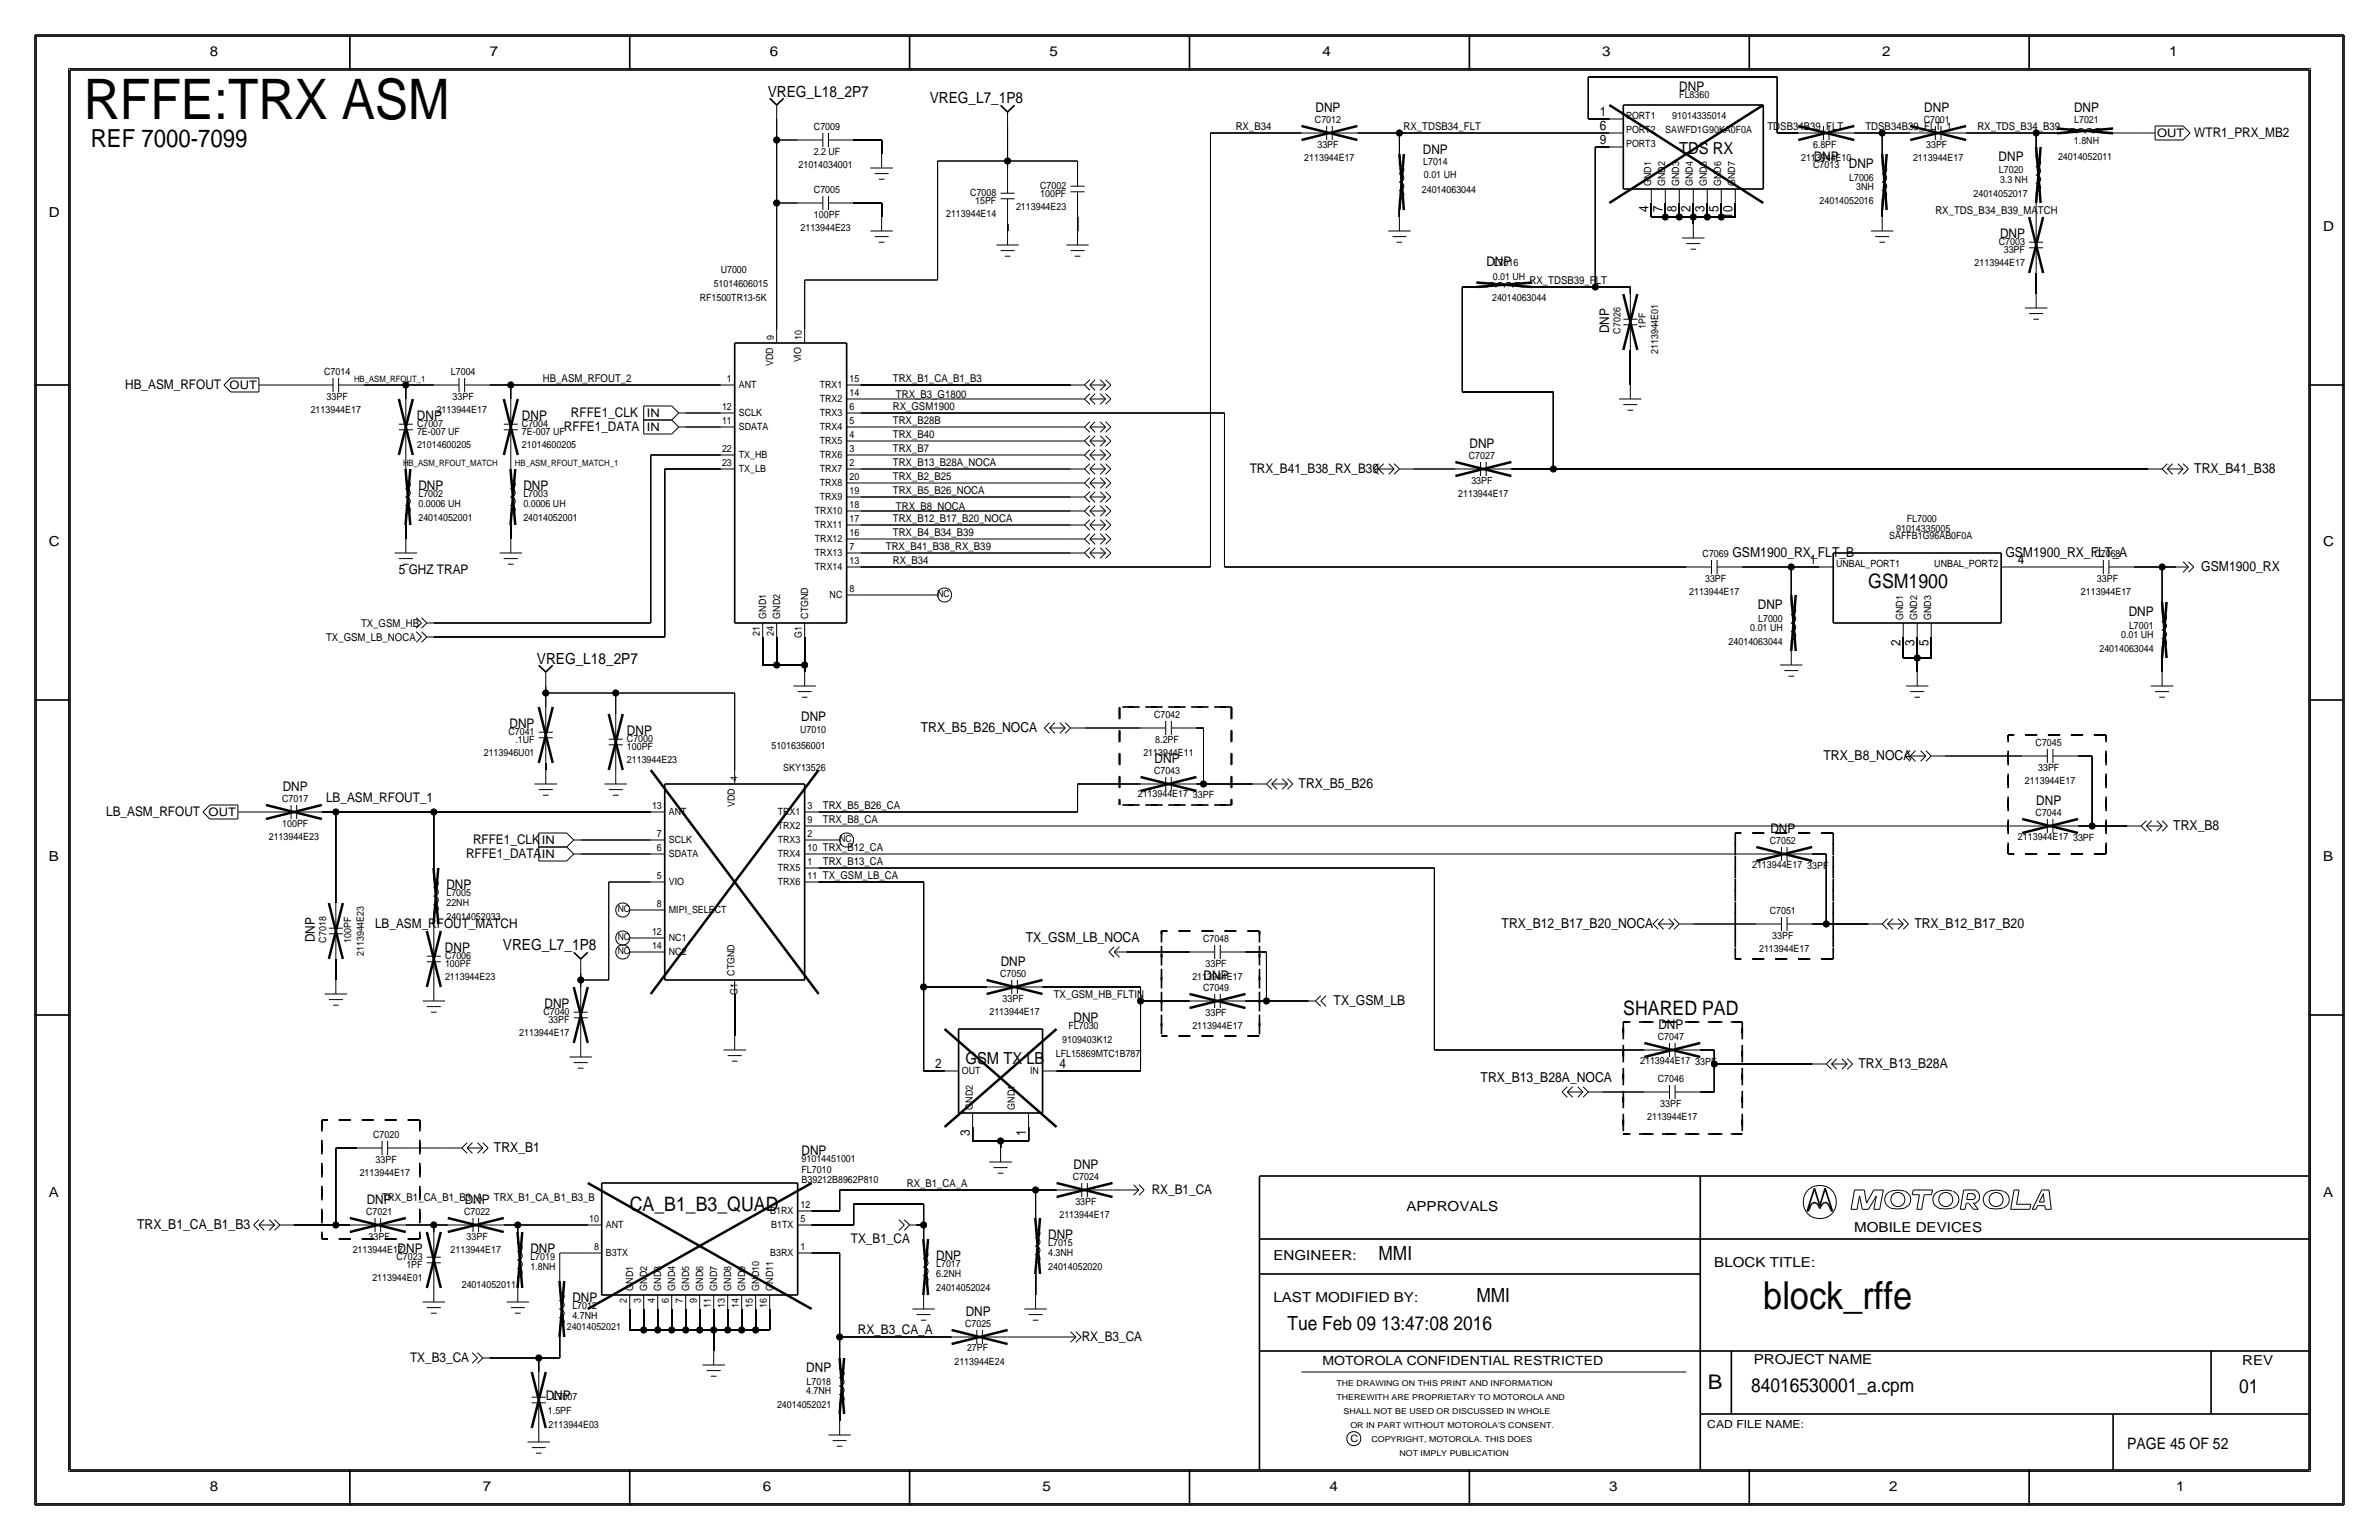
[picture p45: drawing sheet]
<svg xmlns="http://www.w3.org/2000/svg" width="432mm" height="279mm" viewBox="0 0 432 279" stroke-linecap="round" stroke-linejoin="round" font-family="sans-serif">
<defs><g id="words">
<text font-size="10.1" x="15.2" y="21.6">RFFE:TRX ASM</text>
<text font-size="7" x="320" y="237.5">block_rffe</text>
<text font-size="4.5" x="16.5" y="26.7">REF 7000-7099</text>
<text font-size="3.7" x="310" y="252.1">B</text>
<g font-size="3.6">
<text x="339.1" y="106.7">GSM1900</text>
<text x="294.6" y="184.1">SHARED PAD</text>
<text x="114.3" y="219.7">CA_B1_B3_QUAD</text>
</g>
<g font-size="3.5">
<text x="250.2" y="228.6">MMI</text>
<text x="268" y="236.2">MMI</text>
<text x="233.7" y="241.3">Tue Feb 09 13:47:08 2016</text>
<text x="317.9" y="252.6">84016530001_a.cpm</text>
<text x="406.4" y="252.7">01</text>
</g>
<g font-size="3">
<text x="304.8" y="27.9">TDS RX</text>
<text x="175.3" y="193">GSM TX LB</text>
</g>
<text font-size="2.9" x="386.1" y="262.9">PAGE 45 OF 52</text>
<g font-size="2.8">
<text x="139.4" y="17.5">VREG_L18_2P7</text>
<text x="168.8" y="18.7">VREG_L7_1P8</text>
<text x="97.5" y="120.4">VREG_L18_2P7</text>
<text x="91.3" y="172.4">VREG_L7_1P8</text>
</g>
<g font-size="2.5">
<text x="38.1" y="10.2">8</text>
<text x="88.9" y="10.2">7</text>
<text x="139.7" y="10.2">6</text>
<text x="190.5" y="10.2">5</text>
<text x="240" y="10.2">4</text>
<text x="290.8" y="10.2">3</text>
<text x="341.6" y="10.2">2</text>
<text x="393.7" y="10.2">1</text>
<text x="8.9" y="39.4">D</text>
<text x="421.6" y="41.9">D</text>
<text x="398.3" y="85.9">TRX_B41_B38</text>
<text x="8.9" y="99.1">C</text>
<text x="314.5" y="101.1">GSM1900_RX_FLT_B</text>
<text x="364" y="101.1">GSM1900_RX_FLT_A</text>
<text x="421.6" y="99.1">C</text>
<text x="399.5" y="103.6">GSM1900_RX</text>
<text x="167.1" y="132.8">TRX_B5_B26_NOCA</text>
<text x="331" y="137.9">TRX_B8_NOCA</text>
<text x="235.7" y="143">TRX_B5_B26</text>
<text x="394.5" y="150.6">TRX_B8</text>
<text x="8.9" y="156.2">B</text>
<text x="421.6" y="156.2">B</text>
<text x="186.2" y="170.9">TX_GSM_LB_NOCA</text>
<text x="272.5" y="168.4">TRX_B12_B17_B20_NOCA</text>
<text x="347.5" y="168.4">TRX_B12_B17_B20</text>
<text x="242.1" y="182.4">TX_GSM_LB</text>
<text x="268.7" y="196.3">TRX_B13_B28A_NOCA</text>
<text x="337.3" y="193.8">TRX_B13_B28A</text>
<text x="89.7" y="209">TRX_B1</text>
<text x="8.9" y="217.2">A</text>
<text x="255.3" y="219.7">APPROVALS</text>
<text x="421.6" y="217.2">A</text>
<text x="24.9" y="223">TRX_B1_CA_B1_B3</text>
<text x="336.5" y="223.5">MOBILE DEVICES</text>
<text x="231.1" y="228.6">ENGINEER:</text>
<text x="311.1" y="229.9">BLOCK TITLE:</text>
<text x="231.1" y="236.2">LAST MODIFIED BY:</text>
<text x="318.3" y="247.5">PROJECT NAME</text>
<text x="407" y="247.6">REV</text>
<text x="38.1" y="270.5">8</text>
<text x="87.6" y="270.5">7</text>
<text x="138.4" y="270.5">6</text>
<text x="189.2" y="270.5">5</text>
<text x="241.3" y="270.5">4</text>
<text x="292.1" y="270.5">3</text>
<text x="342.9" y="270.5">2</text>
<text x="395" y="270.5">1</text>
</g>
<g font-size="2.4">
<text x="304.8" y="16.5">DNP</text>
<text x="238.8" y="20.3">DNP</text>
<text x="290.4" y="23.6">6</text>
<text x="290.4" y="21.1">1</text>
<text x="349.3" y="20.3">DNP</text>
<text x="376.5" y="20.3">DNP</text>
<text x="258.3" y="27.9">DNP</text>
<text x="290.4" y="26.2">9</text>
<text x="329.2" y="29.2">DNP</text>
<text x="362.8" y="29.2">DNP</text>
<text x="398.3" y="24.9">WTR1_PRX_MB2</text>
<text x="335.6" y="30.5">DNP</text>
<text x="299.2" y="38.5" transform="rotate(-90 299.2 38.5)">4</text>
<text x="301.7" y="38.5" transform="rotate(-90 301.7 38.5)">7</text>
<text x="304.3" y="38.5" transform="rotate(-90 304.3 38.5)">8</text>
<text x="306.8" y="38.5" transform="rotate(-90 306.8 38.5)">2</text>
<text x="309.4" y="38.5" transform="rotate(-90 309.4 38.5)">3</text>
<text x="311.9" y="38.5" transform="rotate(-90 311.9 38.5)">5</text>
<text x="314.5" y="39.7" transform="rotate(-90 314.5 39.7)">10</text>
<text x="363" y="43.2">DNP</text>
<text x="269.8" y="48.3">DNP</text>
<text x="292.1" y="60.4" transform="rotate(-90 292.1 60.4)">DNP</text>
<text x="22.7" y="70.6">HB_ASM_RFOUT</text>
<text x="75.7" y="76.2">DNP</text>
<text x="94.7" y="76.2">DNP</text>
<text x="103.6" y="75.7">RFFE1_CLK</text>
<text x="102.4" y="78.2">RFFE1_DATA</text>
<text x="266.7" y="81.3">DNP</text>
<text x="75.9" y="88.9">DNP</text>
<text x="95" y="88.9">DNP</text>
<text x="226.8" y="85.9">TRX_B41_B38_RX_B39</text>
<text x="72.4" y="104.1">5 GHZ TRAP</text>
<text x="328.5" y="102.4">1</text>
<text x="366.3" y="102.4">4</text>
<text x="319.1" y="110.5">DNP</text>
<text x="386.4" y="111.8">DNP</text>
<text x="344.9" y="117.3" transform="rotate(-90 344.9 117.3)">2</text>
<text x="347.5" y="117.3" transform="rotate(-90 347.5 117.3)">3</text>
<text x="350" y="117.3" transform="rotate(-90 350 117.3)">5</text>
<text x="145.4" y="130.8">DNP</text>
<text x="92.5" y="132.1">DNP</text>
<text x="113.8" y="133.4">DNP</text>
<text x="51.3" y="143.5">DNP</text>
<text x="209.6" y="138.4">DNP</text>
<text x="19.3" y="148.1">LB_ASM_RFOUT</text>
<text x="59.2" y="145.5">LB_ASM_RFOUT_1</text>
<text x="369.6" y="146.1">DNP</text>
<text x="84.6" y="155.7">RFFE1_DATA</text>
<text x="85.9" y="153.2">RFFE1_CLK</text>
<text x="321.3" y="151.1">DNP</text>
<text x="81" y="161.3">DNP</text>
<text x="57.1" y="170.9" transform="rotate(-90 57.1 170.9)">DNP</text>
<text x="68.1" y="168.4">LB_ASM_RFOUT_MATCH</text>
<text x="80.8" y="172.7">DNP</text>
<text x="181.6" y="175.3">DNP</text>
<text x="218.5" y="177.8">DNP</text>
<text x="98.8" y="182.9">DNP</text>
<text x="194.9" y="185.4">DNP</text>
<text x="301" y="186.7">DNP</text>
<text x="169.7" y="193.8">2</text>
<text x="192.3" y="193.8">4</text>
<text x="145.5" y="209.5">DNP</text>
<text x="176" y="206.2" transform="rotate(-90 176 206.2)">3</text>
<text x="186.2" y="206.2" transform="rotate(-90 186.2 206.2)">1</text>
<text x="194.8" y="212.1">DNP</text>
<text x="66.6" y="218.4">DNP</text>
<text x="84.3" y="218.4">DNP</text>
<text x="209" y="216.7">RX_B1_CA</text>
<text x="72.2" y="227.3">DNP</text>
<text x="96.3" y="227.3">DNP</text>
<text x="154.4" y="225.6">TX_B1_CA</text>
<text x="190.2" y="224.8">DNP</text>
<text x="169.9" y="228.6">DNP</text>
<text x="103.9" y="236.2">DNP</text>
<text x="175.3" y="238.8">DNP</text>
<text x="155.7" y="242.1">RX_B3_CA_A</text>
<text x="196.3" y="243.3">RX_B3_CA</text>
<text x="74.4" y="247.1">TX_B3_CA</text>
<text x="146.3" y="248.9">DNP</text>
<text x="99.1" y="254">DNP</text>
</g>
<text font-size="2.3" x="240" y="247.6">MOTOROLA CONFIDENTIAL RESTRICTED</text>
<g font-size="2.1">
<text x="391.5" y="24.9">OUT</text>
<text x="41.7" y="70.7">OUT</text>
<text x="117.4" y="75.6">IN</text>
<text x="117.4" y="78.2">IN</text>
<text x="37.9" y="148.1">OUT</text>
<text x="98.3" y="155.7">IN</text>
<text x="98.3" y="153.1">IN</text>
</g>
<g font-size="2">
<text x="224.3" y="23.6">RX_B34</text>
<text x="254.8" y="23.6">RX_TDSB34_FLT</text>
<text x="320.8" y="23.6">TDSB34B39_FLT</text>
<text x="338.6" y="23.6">TDSB34B39_FLT_1</text>
<text x="358.9" y="23.6">RX_TDS_B34_B39</text>
<text x="351.3" y="38.9">RX_TDS_B34_B39_MATCH</text>
<text x="277.6" y="51.6">RX_TDSB39_FLT</text>
<text x="98.6" y="69.3">HB_ASM_RFOUT_2</text>
<text x="162.1" y="69.3">TRX_B1_CA_B1_B3</text>
<text x="162.1" y="77">TRX_B28B</text>
<text x="162.1" y="74.4">RX_GSM1900</text>
<text x="162.6" y="72.1">TRX_B3_G1800</text>
<text x="162.1" y="79.5">TRX_B40</text>
<text x="162.1" y="82">TRX_B7</text>
<text x="162.1" y="84.6">TRX_B13_B28A_NOCA</text>
<text x="162.1" y="87.1">TRX_B2_B25</text>
<text x="162.1" y="89.7">TRX_B5_B26_NOCA</text>
<text x="162.1" y="94.7">TRX_B12_B17_B20_NOCA</text>
<text x="162.6" y="92.5">TRX_B8_NOCA</text>
<text x="160.8" y="99.8">TRX_B41_B38_RX_B39</text>
<text x="162.1" y="97.3">TRX_B4_B34_B39</text>
<text x="162.1" y="102.4">RX_B34</text>
<text x="65.5" y="113.8">TX_GSM_HB</text>
<text x="59.2" y="116.3">TX_GSM_LB_NOCA</text>
<text x="149.4" y="146.8">TRX_B5_B26_CA</text>
<text x="149.4" y="149.4">TRX_B8_CA</text>
<text x="149.4" y="157">TRX_B13_CA</text>
<text x="191.3" y="181.1">TX_GSM_HB_FLTIN</text>
<text x="164.6" y="215.4">RX_B1_CA_A</text>
<text x="69.3" y="217.9">TRX_B1_CA_B1_B3_A</text>
<text x="89.7" y="217.9">TRX_B1_CA_B1_B3_B</text>
<text x="309.9" y="259.1">CAD FILE NAME:</text>
</g>
<g font-size="1.8">
<text x="304.8" y="17.8">FL8360</text>
<text x="147.7" y="23.6">C7009</text>
<text x="238.7" y="22.4">C7012</text>
<text x="295.1" y="21.6">PORT1</text>
<text x="303.5" y="21.6">91014335014</text>
<text x="349.2" y="22.4">C7001</text>
<text x="376.5" y="22.4">L7021</text>
<text x="147.7" y="28.2">2.2 UF</text>
<text x="236.7" y="29.2">2113944E17</text>
<text x="239.1" y="26.9">33PF</text>
<text x="258.3" y="30">L7014</text>
<text x="295.1" y="24.1">PORT2</text>
<text x="295.1" y="26.7">PORT3</text>
<text x="302.3" y="24.1">SAWFD1G90KA0F0A</text>
<text x="326.9" y="29.2">2113944E10</text>
<text x="329.1" y="26.9">6.8PF</text>
<text x="347.2" y="29.2">2113944E17</text>
<text x="349.6" y="26.9">33PF</text>
<text x="373.5" y="29">24014052011</text>
<text x="376.4" y="26.2">1.8NH</text>
<text x="144.9" y="30.5">21014034001</text>
<text x="147.7" y="35.1">C7005</text>
<text x="176.1" y="35.6">C7008</text>
<text x="188.8" y="35.8">100PF</text>
<text x="188.8" y="34.3">C7002</text>
<text x="258.1" y="35">24014063044</text>
<text x="258.5" y="32.2">0.01 UH</text>
<text x="299.7" y="33.8" transform="rotate(-90 299.7 33.8)">GND1</text>
<text x="302.3" y="33.8" transform="rotate(-90 302.3 33.8)">GND2</text>
<text x="304.8" y="33.8" transform="rotate(-90 304.8 33.8)">GND3</text>
<text x="307.3" y="33.8" transform="rotate(-90 307.3 33.8)">GND4</text>
<text x="309.8" y="33.8" transform="rotate(-90 309.8 33.8)">GND5</text>
<text x="312.4" y="33.8" transform="rotate(-90 312.4 33.8)">GND6</text>
<text x="315" y="33.8" transform="rotate(-90 315 33.8)">GND7</text>
<text x="329.1" y="30.5">C7013</text>
<text x="335.6" y="32.8">L7006</text>
<text x="336.9" y="34.5">3NH</text>
<text x="358.2" y="35.8">24014052017</text>
<text x="362.8" y="31.4">L7020</text>
<text x="363" y="33.3">3.3 NH</text>
<text x="145.3" y="41.9">2113944E23</text>
<text x="147.7" y="39.6">100PF</text>
<text x="171.7" y="39.4">2113944E14</text>
<text x="177" y="37.1">15PF</text>
<text x="184.4" y="38.1">2113944E23</text>
<text x="330.3" y="37.1">24014052016</text>
<text x="362.8" y="44.4">C7003</text>
<text x="363.7" y="46">33PF</text>
<text x="129.5" y="52.1">51014606015</text>
<text x="130.8" y="49.5">U7000</text>
<text x="271" y="50.8">0.01 UH</text>
<text x="271.1" y="48.3">L7016</text>
<text x="358.4" y="48.3">2113944E17</text>
<text x="127" y="54.6">RF1500TR13-5K</text>
<text x="270.8" y="54.6">24014063044</text>
<text x="298.7" y="59.6" transform="rotate(-90 298.7 59.6)">1PF</text>
<text x="140.5" y="61.7" transform="rotate(-90 140.5 61.7)">9</text>
<text x="145.4" y="65.8" transform="rotate(-90 145.4 65.8)">VIO</text>
<text x="145.5" y="61.7" transform="rotate(-90 145.5 61.7)">10</text>
<text x="294.1" y="60.5" transform="rotate(-90 294.1 60.5)">C7026</text>
<text x="301" y="64.3" transform="rotate(-90 301 64.3)">2113944E01</text>
<text x="58.8" y="68.1">C7014</text>
<text x="81.8" y="68.1">L7004</text>
<text x="131.9" y="69.3">1</text>
<text x="134.1" y="70.5">ANT</text>
<text x="140.4" y="66.4" transform="rotate(-90 140.4 66.4)">VDD</text>
<text x="148.8" y="70.5">TRX1</text>
<text x="154.2" y="71.9">14</text>
<text x="154.2" y="69.3">15</text>
<text x="56.4" y="74.9">2113944E17</text>
<text x="59.3" y="72.6">33PF</text>
<text x="75.7" y="77.5">C7007</text>
<text x="79.3" y="74.9">2113944E17</text>
<text x="82.2" y="72.6">33PF</text>
<text x="94.7" y="77.5">C7004</text>
<text x="131.1" y="77">11</text>
<text x="131.1" y="74.4">12</text>
<text x="134.1" y="75.5">SCLK</text>
<text x="148.8" y="73">TRX2</text>
<text x="148.8" y="75.5">TRX3</text>
<text x="154.2" y="77">5</text>
<text x="154.2" y="74.4">6</text>
<text x="75.7" y="79">7E-007 UF</text>
<text x="75.7" y="81.3">21014600205</text>
<text x="94.7" y="81.3">21014600205</text>
<text x="94.7" y="79">7E-007 UF</text>
<text x="131.1" y="82">22</text>
<text x="134.1" y="78.1">SDATA</text>
<text x="134.1" y="83.2">TX_HB</text>
<text x="148.8" y="78.1">TRX4</text>
<text x="148.8" y="80.6">TRX5</text>
<text x="148.8" y="83.2">TRX6</text>
<text x="154.2" y="82">3</text>
<text x="154.2" y="79.5">4</text>
<text x="266.6" y="83.3">C7027</text>
<text x="131.1" y="84.6">23</text>
<text x="134.1" y="85.7">TX_LB</text>
<text x="148.8" y="88.2">TRX8</text>
<text x="148.8" y="85.7">TRX7</text>
<text x="154.2" y="89.7">19</text>
<text x="154.2" y="87.1">20</text>
<text x="154.2" y="84.6">2</text>
<text x="267.1" y="87.9">33PF</text>
<text x="75.9" y="91.9">0.0006 UH</text>
<text x="75.9" y="94.5">24014052001</text>
<text x="75.9" y="90.2">L7002</text>
<text x="95" y="94.5">24014052001</text>
<text x="95" y="91.9">0.0006 UH</text>
<text x="95" y="90.2">L7003</text>
<text x="147.9" y="95.9">TRX11</text>
<text x="147.9" y="93.3">TRX10</text>
<text x="148.8" y="90.8">TRX9</text>
<text x="154.2" y="94.7">17</text>
<text x="154.2" y="92.2">18</text>
<text x="264.7" y="90.2">2113944E17</text>
<text x="346.1" y="94.7">FL7000</text>
<text x="147.9" y="98.4">TRX12</text>
<text x="147.9" y="100.9">TRX13</text>
<text x="154.2" y="99.8">7</text>
<text x="154.2" y="97.3">16</text>
<text x="309" y="101.1">C7069</text>
<text x="342.9" y="97.8">SAFFB1G96AB0F0A</text>
<text x="344.2" y="96.5">91014335005</text>
<text x="380.2" y="101.1">C7068</text>
<text x="147.9" y="103.5">TRX14</text>
<text x="154.2" y="102.4">13</text>
<text x="154.2" y="107.4">8</text>
<text x="306.6" y="108">2113944E17</text>
<text x="309.5" y="105.7">33PF</text>
<text x="333.2" y="102.9">UNBAL_PORT1</text>
<text x="351.1" y="102.9">UNBAL_PORT2</text>
<text x="377.7" y="107.9">2113944E17</text>
<text x="380.6" y="105.7">33PF</text>
<text x="139" y="112.3" transform="rotate(-90 139 112.3)">GND1</text>
<text x="141.6" y="112.3" transform="rotate(-90 141.6 112.3)">GND2</text>
<text x="146.7" y="112.3" transform="rotate(-90 146.7 112.3)">CTGND</text>
<text x="150.6" y="108.6">NC</text>
<text x="319.1" y="112.8">L7000</text>
<text x="345.4" y="112.5" transform="rotate(-90 345.4 112.5)">GND1</text>
<text x="348" y="112.5" transform="rotate(-90 348 112.5)">GND2</text>
<text x="350.5" y="112.5" transform="rotate(-90 350.5 112.5)">GND3</text>
<text x="137.9" y="115.3" transform="rotate(-90 137.9 115.3)">21</text>
<text x="140.5" y="115.3" transform="rotate(-90 140.5 115.3)">24</text>
<text x="145.5" y="115.7" transform="rotate(-90 145.5 115.7)">G1</text>
<text x="313.8" y="117.1">24014063044</text>
<text x="317.7" y="114.6">0.01 UH</text>
<text x="381.1" y="118.4">24014063044</text>
<text x="385" y="115.8">0.01 UH</text>
<text x="386.4" y="114.1">L7001</text>
<text x="209.5" y="130.3">C7042</text>
<text x="87.8" y="137.2">2113946U01</text>
<text x="92.3" y="133.4">C7041</text>
<text x="93.5" y="134.9">.1UF</text>
<text x="113.8" y="134.6">C7000</text>
<text x="113.8" y="136.1">100PF</text>
<text x="140" y="135.9">51016356001</text>
<text x="145.2" y="132.9">U7010</text>
<text x="207.5" y="137.2">2113944E11</text>
<text x="209.7" y="134.9">8.2PF</text>
<text x="369.5" y="135.4">C7045</text>
<text x="113.8" y="138.4">2113944E23</text>
<text x="133.9" y="141.7" transform="rotate(-90 133.9 141.7)">4</text>
<text x="142.2" y="140">SKY13526</text>
<text x="209.5" y="140.5">C7043</text>
<text x="367.5" y="142.2">2113944E17</text>
<text x="369.9" y="140">33PF</text>
<text x="51.2" y="145.5">C7017</text>
<text x="118.4" y="146.8">13</text>
<text x="121.4" y="147.9">ANT</text>
<text x="133.3" y="146.4" transform="rotate(-90 133.3 146.4)">VDD</text>
<text x="141.2" y="147.9">TRX1</text>
<text x="146.6" y="149.3">9</text>
<text x="146.6" y="146.8">3</text>
<text x="206.5" y="144.5">2113944E17</text>
<text x="216.5" y="144.8">33PF</text>
<text x="369.5" y="148.1">C7044</text>
<text x="48.8" y="152.4">2113944E23</text>
<text x="51.2" y="150.1">100PF</text>
<text x="119.2" y="154.4">6</text>
<text x="119.2" y="151.9">7</text>
<text x="121.4" y="153">SCLK</text>
<text x="121.4" y="155.6">SDATA</text>
<text x="141.2" y="150.5">TRX2</text>
<text x="141.2" y="155.5">TRX4</text>
<text x="141.2" y="153">TRX3</text>
<text x="146.6" y="154.4">10 TRX_B12_CA</text>
<text x="146.6" y="151.9">2</text>
<text x="321.2" y="153.2">C7052</text>
<text x="366.3" y="152.4">2113944E17</text>
<text x="376.3" y="152.7">33PF</text>
<text x="119.2" y="159.5">5</text>
<text x="121.4" y="160.6">VIO</text>
<text x="141.2" y="160.6">TRX6</text>
<text x="141.2" y="158.1">TRX5</text>
<text x="146.6" y="159.5">11 TX_GSM_LB_CA</text>
<text x="146.6" y="157">1</text>
<text x="318" y="157.5">2113944E17</text>
<text x="328" y="157.7">33PF</text>
<text x="81" y="164.3">22NH</text>
<text x="81" y="166.9">24014052033</text>
<text x="81" y="162.6">L7005</text>
<text x="119.2" y="164.6">8</text>
<text x="121.4" y="165.7">MIPI_SELECT</text>
<text x="321.2" y="165.9">C7051</text>
<text x="59.2" y="171" transform="rotate(-90 59.2 171)">C7018</text>
<text x="63.8" y="171" transform="rotate(-90 63.8 171)">100PF</text>
<text x="66" y="173.5" transform="rotate(-90 66 173.5)">2113944E23</text>
<text x="80.8" y="174">C7006</text>
<text x="118.4" y="172.2">14</text>
<text x="118.4" y="169.7">12</text>
<text x="121.4" y="173.3">NC2</text>
<text x="121.4" y="170.8">NC1</text>
<text x="218.4" y="170.9">C7048</text>
<text x="319.3" y="172.7">2113944E17</text>
<text x="321.7" y="170.4">33PF</text>
<text x="80.8" y="175.5">100PF</text>
<text x="80.8" y="177.8">2113944E23</text>
<text x="133.3" y="177" transform="rotate(-90 133.3 177)">CTGND</text>
<text x="181.5" y="177.3">C7050</text>
<text x="216.4" y="177.8">2113944E17</text>
<text x="218.4" y="179.8">C7049</text>
<text x="218.8" y="175.5">33PF</text>
<text x="98.6" y="184.2">C7040</text>
<text x="99.5" y="185.7">33PF</text>
<text x="133.9" y="180.5" transform="rotate(-90 133.9 180.5)">G1</text>
<text x="179.6" y="184.2">2113944E17</text>
<text x="182" y="181.9">33PF</text>
<text x="218.8" y="184.4">33PF</text>
<text x="94.3" y="188">2113944E17</text>
<text x="191.6" y="191.8">LFL15869MTC1B787</text>
<text x="192.8" y="189.2">9109403K12</text>
<text x="193.9" y="186.7">FL7030</text>
<text x="216.4" y="186.7">2113944E17</text>
<text x="300.9" y="188.7">C7047</text>
<text x="174.6" y="194.9">OUT</text>
<text x="187" y="194.9">IN</text>
<text x="297.7" y="193">2113944E17</text>
<text x="300.9" y="196.3">C7046</text>
<text x="307.7" y="193.3">33PF</text>
<text x="176.6" y="201.3" transform="rotate(-90 176.6 201.3)">GND2</text>
<text x="184.2" y="201.3" transform="rotate(-90 184.2 201.3)">GND1</text>
<text x="299" y="203.2">2113944E17</text>
<text x="301.4" y="200.9">33PF</text>
<text x="67.7" y="206.5">C7020</text>
<text x="65.3" y="213.4">2113944E17</text>
<text x="68.2" y="211.1">33PF</text>
<text x="145.5" y="212.7">FL7010</text>
<text x="145.5" y="214.6">B39212B8962P810</text>
<text x="145.5" y="210.8">91014451001</text>
<text x="194.7" y="214.1">C7024</text>
<text x="66.5" y="220.5">C7021</text>
<text x="84.2" y="220.5">C7022</text>
<text x="106.9" y="221.7">10</text>
<text x="139.8" y="220.3">B1RX</text>
<text x="145.3" y="221.7">5</text>
<text x="145.3" y="219.2">12</text>
<text x="192.3" y="221">2113944E17</text>
<text x="195.2" y="218.7">33PF</text>
<text x="64" y="227.3">2113944E17</text>
<text x="66.9" y="225">33PF</text>
<text x="81.8" y="227.3">2113944E17</text>
<text x="84.7" y="225">33PF</text>
<text x="107.8" y="226.8">8</text>
<text x="110" y="227.9">B3TX</text>
<text x="110" y="222.9">ANT</text>
<text x="139.8" y="227.9">B3RX</text>
<text x="140" y="222.9">B1TX</text>
<text x="145.3" y="226.8">1</text>
<text x="190.2" y="226.1">L7015</text>
<text x="190.2" y="227.8">4.3NH</text>
<text x="67.6" y="232.4">2113944E01</text>
<text x="72" y="228.6">C7023</text>
<text x="73.8" y="230.1">1PF</text>
<text x="83.8" y="233.7">24014052011</text>
<text x="96.3" y="230.4">1.8NH</text>
<text x="96.3" y="228.7">L7019</text>
<text x="169.9" y="231.6">6.2NH</text>
<text x="169.9" y="229.9">L7017</text>
<text x="190.2" y="230.4">24014052020</text>
<text x="103.9" y="237.5">L7012</text>
<text x="103.9" y="239.3">4.7NH</text>
<text x="113.8" y="236.4" transform="rotate(-90 113.8 236.4)">2</text>
<text x="114.9" y="234.2" transform="rotate(-90 114.9 234.2)">GND1</text>
<text x="116.3" y="236.4" transform="rotate(-90 116.3 236.4)">3</text>
<text x="117.5" y="234.2" transform="rotate(-90 117.5 234.2)">GND2</text>
<text x="118.9" y="236.4" transform="rotate(-90 118.9 236.4)">4</text>
<text x="120" y="234.2" transform="rotate(-90 120 234.2)">GND3</text>
<text x="121.4" y="236.4" transform="rotate(-90 121.4 236.4)">6</text>
<text x="122.5" y="234.2" transform="rotate(-90 122.5 234.2)">GND4</text>
<text x="123.9" y="236.4" transform="rotate(-90 123.9 236.4)">7</text>
<text x="125.1" y="234.2" transform="rotate(-90 125.1 234.2)">GND5</text>
<text x="126.5" y="236.4" transform="rotate(-90 126.5 236.4)">9</text>
<text x="127.6" y="234.2" transform="rotate(-90 127.6 234.2)">GND6</text>
<text x="129" y="237.2" transform="rotate(-90 129 237.2)">11</text>
<text x="130.2" y="234.2" transform="rotate(-90 130.2 234.2)">GND7</text>
<text x="131.6" y="237.2" transform="rotate(-90 131.6 237.2)">13</text>
<text x="132.7" y="234.2" transform="rotate(-90 132.7 234.2)">GND8</text>
<text x="134.1" y="237.2" transform="rotate(-90 134.1 237.2)">14</text>
<text x="135.2" y="234.2" transform="rotate(-90 135.2 234.2)">GND9</text>
<text x="136.7" y="237.2" transform="rotate(-90 136.7 237.2)">15</text>
<text x="137.8" y="234.2" transform="rotate(-90 137.8 234.2)">GND10</text>
<text x="139.2" y="237.2" transform="rotate(-90 139.2 237.2)">16</text>
<text x="140.3" y="234.2" transform="rotate(-90 140.3 234.2)">GND11</text>
<text x="169.9" y="234.2">24014052024</text>
<text x="102.9" y="241.3">24014052021</text>
<text x="175.2" y="240.8">C7025</text>
<text x="175.5" y="245.2">27PF</text>
<text x="146.4" y="251.3">L7018</text>
<text x="173.2" y="247.7">2113944E24</text>
<text x="99.5" y="256.5">1.5PF</text>
<text x="100.3" y="254">L7007</text>
<text x="141" y="255.5">24014052021</text>
<text x="146.3" y="253">4.7NH</text>
<text x="99.6" y="259.1">2113944E03</text>
<text x="245.1" y="261.6">C</text>
</g>
<g font-size="1.7">
<text x="170.1" y="108.4">NC</text>
<text x="152.4" y="152.8">NC</text>
<text x="112.1" y="165.5">NC</text>
<text x="112.1" y="173.1">NC</text>
<text x="112.1" y="170.6">NC</text>
</g>
<g font-size="1.6">
<text x="64.3" y="69.3">HB_ASM_RFOUT_1</text>
<text x="73.2" y="84.6">HB_ASM_RFOUT_MATCH</text>
<text x="93.5" y="84.6">HB_ASM_RFOUT_MATCH_1</text>
</g>
<g font-size="1.5">
<text x="242.6" y="251.5">THE DRAWING ON THIS PRINT AND INFORMATION</text>
<text x="242.6" y="254">THEREWITH ARE PROPRIETARY TO MOTOROLA AND</text>
<text x="243.8" y="256.5">SHALL NOT BE USED OR DISCUSSED IN WHOLE</text>
<text x="245.1" y="259.1">OR IN PART WITHOUT MOTOROLA'S CONSENT.</text>
<text x="248.9" y="261.6">COPYRIGHT, MOTOROLA. THIS DOES</text>
<text x="254" y="264.2">NOT IMPLY PUBLICATION</text>
</g>
</g></defs>
<!-- layer: Nets -->
<g fill="none" stroke="#000" stroke-width=".18">
<path d="M288.3 14h34.3zM288.3 14v7.6zM322.6 14v10.1zM141 25.4h3.8zM141 36.8h3.8zM141 21.6v3.8zM141 36.8v22.9zM141 25.4v11.4zM154.9 36.8h5.1zM154.9 25.4h5.1zM160 36.8v2.6zM160 25.4v2.5z"/>
<path d="M170.2 29.2h12.7zM170.2 29.2v21.6zM182.9 29.2v1.3zM182.9 22.9v6.3zM182.9 29.2h12.7zM195.6 39.4v2.5zM219.7 24.1h16.5zM219.7 24.1v78.8zM246.4 24.1h7.6zM254 38.1v1.3zM254 24.1v3.8zM254 24.1h38.1z"/>
<path d="M288.3 21.6h3.8zM289.6 26.7h2.5zM289.6 26.7v25.4zM299.7 39.4h2.6zM299.7 36.8v2.6zM302.3 39.4h2.5zM302.3 36.8v2.6zM304.8 39.4h2.5zM304.8 36.8v2.6zM307.3 39.4v1.2zM307.3 39.4h2.6zM307.3 36.8v2.6z"/>
<path d="M309.9 39.4h2.5zM309.9 36.8v2.6zM312.4 39.4h2.6zM312.4 36.8v2.6zM315 36.8v2.6zM322.6 24.1h3.8zM336.5 24.1h5.1zM341.6 38.1v1.3zM341.6 24.1v3.8zM341.6 24.1h5.1zM356.9 24.1h12.7zM369.6 24.1v2.6z"/>
<path d="M369.6 36.8v2.6zM369.6 24.1h3.8zM383.5 24.1h5.1zM146 50.8v8.9zM146 50.8h24.2zM182.9 40.6v1.3zM265.4 52.1h2.6zM265.4 52.1v19zM278.1 52.1h11.5zM289.6 52.1h6.3zM295.9 52.1v1.2zM369.6 49.5v3.8z"/>
<path d="M49.5 69.8h6.4zM66 69.8h7.7zM73.7 69.8h5zM73.7 69.9v2.5zM88.9 69.8h3.8zM92.7 69.9v2.5zM92.7 69.8h38.1zM124.5 77.5h6.3zM124.5 74.9h6.3zM156.2 69.8h38.1zM156.2 74.9h66.1zM156.2 72.4h38.1z"/>
<path d="M156.2 77.5h38.1zM222.2 74.9v28zM265.4 71.1h16.5zM281.9 71.1v14zM295.9 63.5v6.3zM73.7 95.2v2.6zM73.7 82.5v2.6zM92.7 95.2v2.6zM92.7 82.5v2.6zM118.1 82.5h12.7zM118.1 82.5v30.5zM120.6 85.1h10.2z"/>
<path d="M120.6 85.1v30.5zM156.2 90.2h38.1zM156.2 85.1h38.1zM156.2 95.2h38.1zM156.2 92.7h38.1zM156.2 80h38.1zM156.2 82.5h38.1zM156.2 87.6h38.1zM156.2 97.8h38.1zM256.5 85.1h7.7zM274.3 85.1h7.6zM281.9 85.1h108z"/>
<path d="M78.7 113h39.4zM78.7 115.6h41.9zM138.4 115.6v5.1zM141 115.6v5.1zM146 115.6v5.1zM156.2 102.9h63.5zM156.2 100.3h38.1zM156.2 107.9h11.4zM222.2 102.9h83.9zM316.2 102.9h8.9zM325.1 102.9v5.1zM325.1 102.9h5.1z"/>
<path d="M345.4 115.6v3.8zM345.4 119.4h2.6zM348 119.4h2.5zM348 119.4v2.5zM348 115.6v3.8zM350.5 115.6v3.8zM365.8 102.9h11.4zM387.4 102.9h5zM392.4 119.4v2.5zM392.4 102.9v6.3zM392.4 102.9h2.6zM99.1 138.4v1.3z"/>
<path d="M99.1 125.7v2.6zM99.1 124.5v1.2zM99.1 125.7h12.7zM111.8 125.7v3.8zM111.8 125.7h21.6zM133.3 125.7v14zM138.4 120.7h2.6zM141 120.7h5.1zM146 120.7v1.2zM196.8 132.1h10.2zM217.2 132.1h1.2zM218.4 132.1v10.1z"/>
<path d="M353.1 137.2h13.9zM377.2 137.2h2.5zM379.7 137.2v12.7zM45.7 147.3h2.6zM58.4 147.3h2.6zM61 147.3v16.5zM61 147.3h17.7zM78.7 147.3v10.2zM78.7 147.3h39.4zM105.4 154.9h12.7zM105.4 152.4h12.7zM148.6 149.9h218.4z"/>
<path d="M148.6 157.5h111.7zM148.6 154.9h170.2zM148.6 147.3h47zM148.6 152.4h1.3zM195.6 142.2h11.4zM195.6 142.2v5.1zM217.2 142.2h1.2zM218.4 142.2h8.9zM260.3 157.5v33zM328.9 154.9h2.6zM331.5 154.9v12.7zM377.2 149.9h2.5z"/>
<path d="M379.7 149.9h6.4zM61 174v3.8zM78.7 167.6v1.3zM105.4 177.8v1.3zM105.4 176.5v1.3zM105.4 177.8h5.1zM110.5 160v17.8zM110.5 160h7.6zM116.8 165.1h1.3zM116.8 170.2h1.3zM116.8 172.7h1.3zM148.6 160h19z"/>
<path d="M167.6 179.1v15.2zM167.6 179.1h11.5zM167.6 160v19.1zM189.2 179.1h17.8zM204.5 172.7h11.4zM207 179.1v2.5zM226.1 172.7h3.8zM229.9 172.7v8.9zM307.3 167.6h11.5zM328.9 167.6h2.6zM331.5 167.6h7.6zM133.3 180.3v7.7z"/>
<path d="M167.6 194.3h3.8zM191.8 194.3h15.2zM207 181.6v12.7zM207 181.6h8.9zM226.1 181.6h3.8zM229.9 181.6h7.6zM260.3 190.5h38.1zM290.8 198.1h7.7zM308.6 190.5h2.5zM308.6 198.1h2.5zM311.1 190.5v2.5zM311.1 193h17.8z"/>
<path d="M311.1 193v5.1zM61 208.3v13.9zM61 208.3h3.8zM74.9 208.3h6.4zM147.3 219.7h5.1zM152.4 215.9h35.6zM152.4 215.9v3.8zM154.9 218.4h12.7zM154.9 218.4v3.8zM167.6 218.4v3.8zM176.5 204.5v2.5zM176.5 207h5.1z"/>
<path d="M181.6 207v1.3zM181.6 207h5.1zM186.7 204.5v2.5zM188 215.9v5.1zM188 215.9h3.8zM201.9 215.9h2.6zM53.3 222.2h7.7zM61 222.2h2.5zM73.7 222.2h5zM78.7 222.2h2.6zM78.7 222.3v1.2zM91.4 222.2h2.6z"/>
<path d="M94 222.3v1.2zM94 222.2h12.7zM101.6 227.3v5.1zM101.6 227.3h5.1zM114.3 237.5v3.8zM116.8 237.5v3.8zM119.4 237.5v3.8zM121.9 237.5v3.8zM124.5 237.5v3.8zM127 237.5v3.8zM129.5 237.5v3.8zM132.1 237.5v3.8z"/>
<path d="M134.6 237.5v3.8zM137.2 237.5v3.8zM139.7 237.5v3.8zM147.3 227.3h5.1zM147.3 222.2h7.6zM152.4 227.3v15.3zM166.4 222.2h1.2zM167.6 222.2v2.6zM188 231.1v3.8zM88.9 246.4h8.9zM97.8 246.4v2.5zM97.8 246.4h3.8z"/>
<path d="M101.6 242.6v3.8zM114.3 241.3h2.5zM116.8 241.3h2.6zM119.4 241.3h2.5zM121.9 241.3h2.6zM124.5 241.3h2.5zM127 241.3h2.5zM129.5 241.3v3.8zM129.5 241.3h2.6zM132.1 241.3h2.5zM134.6 241.3h2.6zM137.2 241.3h2.5z"/>
<path d="M152.4 256.5v1.3zM152.4 242.6v3.8zM152.4 242.6h20.3zM182.9 242.6h10.1z"/>
</g>
<g fill="none" stroke="#000" stroke-width=".3" stroke-dasharray="2.1" stroke-linecap="butt">
<path d="M203.2 128.3h20.3zM203.2 128.3v17.8zM223.5 128.3v17.8zM364.5 133.3v21.6zM364.5 133.3h17.8zM382.3 133.3v21.6zM203.2 146h20.3zM315 151.1v22.9zM315 151.1h17.7zM332.7 151.1v22.9zM364.5 154.9h17.8zM210.8 168.9v19.1z"/>
<path d="M210.8 168.9h17.8zM228.6 168.9v19.1zM315 174h17.7zM210.8 188h17.8zM294.6 185.4v20.3zM294.6 185.4h21.6zM316.2 185.4v20.3zM58.4 203.2h17.8zM58.4 203.2v21.6zM76.2 203.2v21.6zM294.6 205.7h21.6zM58.4 224.8h17.8z"/>
</g>
<g fill="#000" stroke="#000" stroke-width=".18">
<circle cx="141" cy="25.4" r=".56"/>
<circle cx="141" cy="36.8" r=".56"/>
<circle cx="182.9" cy="29.2" r=".56"/>
<circle cx="254" cy="24.1" r=".56"/>
<circle cx="302.3" cy="39.4" r=".56"/>
<circle cx="304.8" cy="39.4" r=".56"/>
<circle cx="307.3" cy="39.4" r=".56"/>
<circle cx="309.9" cy="39.4" r=".56"/>
<circle cx="312.4" cy="39.4" r=".56"/>
<circle cx="341.6" cy="24.1" r=".56"/>
<circle cx="369.6" cy="24.1" r=".56"/>
<circle cx="289.6" cy="52.1" r=".56"/>
<circle cx="73.7" cy="69.8" r=".56"/>
<circle cx="92.7" cy="69.8" r=".56"/>
<circle cx="281.9" cy="85.1" r=".56"/>
<circle cx="325.1" cy="102.9" r=".56"/>
<circle cx="348" cy="119.4" r=".56"/>
<circle cx="392.4" cy="102.9" r=".56"/>
<circle cx="99.1" cy="125.7" r=".56"/>
<circle cx="111.8" cy="125.7" r=".56"/>
<circle cx="141" cy="120.6" r=".56"/>
<circle cx="146" cy="120.6" r=".56"/>
<circle cx="61" cy="147.3" r=".56"/>
<circle cx="78.7" cy="147.3" r=".56"/>
<circle cx="218.4" cy="142.2" r=".56"/>
<circle cx="379.7" cy="149.9" r=".56"/>
<circle cx="105.4" cy="177.8" r=".56"/>
<circle cx="167.6" cy="179.1" r=".56"/>
<circle cx="331.5" cy="167.6" r=".56"/>
<circle cx="207" cy="181.6" r=".56"/>
<circle cx="229.9" cy="181.6" r=".56"/>
<circle cx="311.1" cy="193" r=".56"/>
<circle cx="181.6" cy="207" r=".56"/>
<circle cx="188" cy="215.9" r=".56"/>
<circle cx="61" cy="222.2" r=".56"/>
<circle cx="78.7" cy="222.2" r=".56"/>
<circle cx="94" cy="222.2" r=".56"/>
<circle cx="167.6" cy="222.2" r=".56"/>
<circle cx="97.8" cy="246.4" r=".56"/>
<circle cx="116.8" cy="241.3" r=".56"/>
<circle cx="119.4" cy="241.3" r=".56"/>
<circle cx="121.9" cy="241.3" r=".56"/>
<circle cx="124.5" cy="241.3" r=".56"/>
<circle cx="127" cy="241.3" r=".56"/>
<circle cx="129.5" cy="241.3" r=".56"/>
<circle cx="132.1" cy="241.3" r=".56"/>
<circle cx="134.6" cy="241.3" r=".56"/>
<circle cx="137.2" cy="241.3" r=".56"/>
<circle cx="152.4" cy="242.6" r=".56"/>
</g>
<!-- layer: Components -->
<g fill="none" stroke="#000" stroke-width=".18">
<path d="M141 19.1v2.5zM144.8 25.4h4.6zM144.8 36.8h4.6zM149.4 24.1v2.6zM149.4 35.6v2.5zM150.4 25.4h4.5zM150.4 24.1v2.6zM150.4 36.8h4.5zM150.4 35.6v2.5zM158 30.5h4.1zM158.7 31.5h2.6zM159.5 32.5h1z"/>
<path d="M160 27.9v2.6zM160 39.4v2.5zM181.6 35.1h2.5zM181.6 36.1h2.5zM182.9 20.3v2.6zM182.9 36.1v4.5zM182.9 30.5v4.6zM194.3 33.8h2.5zM194.3 34.8h2.5zM195.6 34.8v4.6zM195.6 29.2v4.6zM236.2 24.1h4.6z"/>
<path d="M240.8 22.9v2.5zM241.8 22.9v2.5zM241.8 24.1h4.6zM253.9 30a.75 .75 0 0 1 .9 .8 .75 .75 0 0 1-.9 .7M253.9 33.1a.75 .75 0 0 1 .9 .7 .75 .75 0 0 1-.9 .7M253.9 34.6a.75 .75 0 0 1 .9 .7 .75 .75 0 0 1-.9 .8M253.9 31.5a.75 .75 0 0 1 .9 .8 .75 .75 0 0 1-.9 .7M254 36.1v2zM254 27.9v2.1zM254 39.4v2.5zM292.1 24.1h2.5zM292.1 26.7h2.5z"/>
<path d="M292.1 21.6h2.5zM299.7 34.3v2.5zM302.3 34.3v2.5zM304.8 34.3v2.5zM307.3 34.3v2.5zM309.9 34.3v2.5zM312.4 34.3v2.5zM315 34.3v2.5zM326.4 24.1h4.6zM331 22.9v2.5zM332 22.9v2.5zM332 24.1h4.5z"/>
<path d="M341.6 30a.75 .75 0 0 1 .8 .8 .75 .75 0 0 1-.8 .7M341.6 33.1a.75 .75 0 0 1 .8 .7 .75 .75 0 0 1-.8 .7M341.6 34.6a.75 .75 0 0 1 .8 .7 .75 .75 0 0 1-.8 .8M341.6 31.5a.75 .75 0 0 1 .8 .8 .75 .75 0 0 1-.8 .7M341.6 36.1v2zM341.6 27.9v2.1zM341.6 39.4v2.5zM346.7 24.1h4.6zM351.3 22.9v2.5zM352.3 24.1h4.6zM352.3 22.9v2.5zM369.5 28.8a.75 .75 0 0 1 .9 .7 .75 .75 0 0 1-.9 .7"/>
<path d="M369.5 31.8a.75 .75 0 0 1 .9 .7 .75 .75 0 0 1-.9 .8M369.5 33.3a.75 .75 0 0 1 .9 .8 .75 .75 0 0 1-.9 .7M369.5 30.3a.75 .75 0 0 1 .9 .7 .75 .75 0 0 1-.9 .8M369.6 34.8v2zM369.6 26.7v2zM369.6 39.4v4.5zM373.4 24.1h2zM375.4 24.2a.75 .75 0 0 1 .7-.9 .75 .75 0 0 1 .8 .9M376.9 24.2a.75 .75 0 0 1 .8-.9 .75 .75 0 0 1 .7 .9M378.5 24.2a.75 .75 0 0 1 .7-.9 .75 .75 0 0 1 .7 .9M380 24.2a.75 .75 0 0 1 .7-.9 .75 .75 0 0 1 .8 .9M381.5 24.1h2z"/>
<path d="M388.6 24.1h2.6zM391.2 22.9h5zM391.2 25.4h5zM391.2 22.9v2.5zM396.2 22.9l1.3 1.2zM397.5 24.1l-1.3 1.3zM141 59.7v2.5zM146 59.7v2.5zM158 41.9h4.1zM158.7 42.9h2.6zM159.5 43.9h1zM180.8 44.4h4.1z"/>
<path d="M181.6 45.5h2.5zM182.4 46.5h1zM182.9 41.9v2.5zM193.5 44.4h4.1zM194.3 45.5h2.5zM195.1 46.5h1zM195.6 41.9v2.5zM252 41.9h4zM252.7 42.9h2.6zM253.5 43.9h1zM268 52.1h2zM270 52.1a.75 .75 0 0 1 .7-.8 .75 .75 0 0 1 .8 .8"/>
<path d="M271.5 52.1a.75 .75 0 0 1 .8-.8 .75 .75 0 0 1 .7 .8M273.1 52.1a.75 .75 0 0 1 .7-.8 .75 .75 0 0 1 .7 .8M274.6 52.1a.75 .75 0 0 1 .7-.8 .75 .75 0 0 1 .7 .8M276.1 52.1h2zM294.6 58.9h2.6zM294.6 57.9h2.6zM295.9 58.9v4.6zM295.9 53.3v4.6zM305.3 43.2h4.1zM306.1 44.2h2.5zM306.8 45.2h1zM307.3 40.6v2.6z"/>
<path d="M339.6 41.9h4.1zM340.4 42.9h2.5zM341.1 43.9h1zM367.5 55.9h4.1zM368.3 45h2.5zM368.3 56.9h2.5zM368.3 43.9h2.5zM369.1 57.9h1zM369.6 45v4.5zM369.6 53.3v2.6zM40.6 69.8l1.3 1.3zM41.9 68.6h5.1z"/>
<path d="M41.9 71.1h5.1zM41.9 68.6l-1.3 1.3zM47 69.8h2.5zM47 68.6v2.5zM55.9 69.8h4.6zM60.5 68.6v2.5zM61.5 69.8h4.5zM61.5 68.6v2.5zM72.4 77h2.5zM72.4 78h2.5zM73.7 78v4.5zM73.7 72.4v4.6z"/>
<path d="M78.7 69.8h4.6zM83.3 68.6v2.5zM84.3 69.8h4.6zM84.3 68.6v2.5zM91.4 78h2.6zM91.4 77h2.6zM92.7 78v4.5zM92.7 72.4v4.6zM116.8 76.2h5.1zM116.8 76.2v2.5zM116.8 78.7h5.1zM116.8 73.7h5.1z"/>
<path d="M116.8 73.7v2.5zM121.9 76.2l1.3 1.3zM121.9 73.7l1.3 1.2zM123.2 77.5l-1.3 1.2zM123.2 74.9l-1.3 1.3zM123.2 77.5h1.3zM123.2 74.9h1.3zM130.8 77.5h2.6zM130.8 74.9h2.6zM130.8 69.8h2.6zM153.7 77.5h2.5zM153.7 72.4h2.5z"/>
<path d="M153.7 74.9h2.5zM153.7 69.8h2.5zM194.3 77.5h2.5zM194.3 72.4h2.5zM194.3 69.8h2.5zM196.8 77.5l1 .9zM196.8 72.4l1 1zM196.8 69.8l1 1zM196.8 77.5l1-1zM196.8 72.4l1-1zM196.8 69.8l1-.9zM197.8 77.5l1-1z"/>
<path d="M197.8 77.5h2.9zM197.8 72.4l1-1zM197.8 72.4h2.9zM197.8 69.8l1-.9zM197.8 69.8h2.9zM197.8 77.5l1 .9zM197.8 72.4l1 1zM197.8 69.8l1 1zM199.7 76.5l1 1zM199.7 71.4l1 1zM199.7 79l1 1zM199.7 68.9l1 .9z"/>
<path d="M199.7 78.4l1-.9zM199.7 73.4l1-1zM199.7 70.8l1-1zM200.7 78.4l.9-.9zM200.7 73.4l.9-1zM200.7 70.8l.9-1zM200.7 76.5l.9 1zM200.7 71.4l.9 1zM200.7 79l.9 1zM200.7 68.9l.9 .9zM293.9 72.4h4zM294.6 73.4h2.6z"/>
<path d="M295.4 74.4h1zM295.9 69.9v2.5zM73.6 87.2a.75 .75 0 0 1 .9 .7 .75 .75 0 0 1-.9 .7M73.6 88.7a.75 .75 0 0 1 .9 .7 .75 .75 0 0 1-.9 .8M73.6 91.7a.75 .75 0 0 1 .9 .8 .75 .75 0 0 1-.9 .7M73.6 90.2a.75 .75 0 0 1 .9 .8 .75 .75 0 0 1-.9 .7M73.7 93.2v2zM73.7 85.1v2zM73.7 97.8v2.5zM92.7 87.2a.75 .75 0 0 1 .8 .7 .75 .75 0 0 1-.8 .7M92.7 88.7a.75 .75 0 0 1 .8 .7 .75 .75 0 0 1-.8 .8M92.7 91.7a.75 .75 0 0 1 .8 .8 .75 .75 0 0 1-.8 .7"/>
<path d="M92.7 90.2a.75 .75 0 0 1 .8 .8 .75 .75 0 0 1-.8 .7M92.7 93.2v2zM92.7 85.1v2zM92.7 97.8v2.5zM130.8 85.1h2.6zM130.8 82.5h2.6zM153.7 90.2h2.5zM153.7 97.8h2.5zM153.7 95.2h2.5zM153.7 92.7h2.5zM153.7 87.6h2.5zM153.7 85.1h2.5z"/>
<path d="M153.7 82.5h2.5zM153.7 80h2.5zM194.3 87.6h2.5zM194.3 90.2h2.5zM194.3 95.2h2.5zM194.3 92.7h2.5zM194.3 85.1h2.5zM194.3 80h2.5zM194.3 82.5h2.5zM194.3 97.8h2.5zM196.8 87.6l1 1zM196.8 90.2l1 .9z"/>
<path d="M196.8 95.2l1 1zM196.8 92.7l1 1zM196.8 85.1l1 1zM196.8 80l1 1zM196.8 82.5l1 1zM196.8 97.8l1 1zM196.8 87.6l1-.9zM196.8 90.2l1-1zM196.8 95.2l1-.9zM196.8 92.7l1-1zM196.8 85.1l1-1zM196.8 80l1-1z"/>
<path d="M196.8 82.5l1-.9zM196.8 97.8l1-1zM197.8 87.6l1-.9zM197.8 87.6h2.9zM197.8 90.2l1-1zM197.8 90.2h2.9zM197.8 95.2l1-.9zM197.8 95.2h2.9zM197.8 92.7l1-1zM197.8 92.7h2.9zM197.8 85.1l1-1zM197.8 85.1h2.9z"/>
<path d="M197.8 80l1-1zM197.8 80h2.9zM197.8 82.5l1-.9zM197.8 82.5h2.9zM197.8 97.8l1-1zM197.8 97.8h2.9zM197.8 87.6l1 1zM197.8 90.2l1 .9zM197.8 95.2l1 1zM197.8 92.7l1 1zM197.8 85.1l1 1zM197.8 80l1 1z"/>
<path d="M197.8 82.5l1 1zM197.8 97.8l1 1zM199.7 86.7l1 .9zM199.7 89.2l1 1zM199.7 94.3l1 .9zM199.7 91.7l1 1zM199.7 84.1l1 1zM199.7 99.4l1 .9zM199.7 81.6l1 .9zM199.7 96.8l1 1zM199.7 88.6l1-1zM199.7 91.1l1-.9z"/>
<path d="M199.7 96.2l1-1zM199.7 93.7l1-1zM199.7 86.1l1-1zM199.7 81l1-1zM199.7 83.5l1-1zM199.7 98.8l1-1zM200.7 88.6l.9-1zM200.7 91.1l.9-.9zM200.7 96.2l.9-1zM200.7 93.7l.9-1zM200.7 86.1l.9-1zM200.7 81l.9-1z"/>
<path d="M200.7 83.5l.9-1zM200.7 98.8l.9-1zM200.7 86.7l.9 .9zM200.7 89.2l.9 1zM200.7 94.3l.9 .9zM200.7 91.7l.9 1zM200.7 84.1l.9 1zM200.7 99.4l.9 .9zM200.7 81.6l.9 .9zM200.7 96.8l.9 1zM249.2 85.1l1-1zM249.2 85.1l1 1z"/>
<path d="M250.2 85.1l1 1zM250.2 85.1l1-1zM250.2 85.1h2.8zM252.1 86.1l.9-1zM252.1 84.1l.9 1zM253 84.1l1 1zM253 86.1l1-1zM254 85.1h2.5zM264.2 85.1h4.5zM268.7 83.8v2.6zM269.7 85.1h4.6zM269.7 83.8v2.6z"/>
<path d="M389.9 85.1h2.5zM392.4 85.1l1 1zM392.4 85.1l1-1zM393.4 85.1l1 1zM393.4 85.1l1-1zM393.4 85.1h2.8zM395.3 84.1l.9 1zM395.3 86.1l.9-1zM396.2 86.1l1-1zM396.2 84.1l1 1zM71.6 100.3h4.1zM72.4 101.3h2.5z"/>
<path d="M73.2 102.4h1zM75.5 112.1l1 .9zM75.5 114.6l1 1zM76.5 113l-1 1zM76.5 112.1l1 .9zM76.5 115.6l-1 .9zM76.5 114.6l1 1zM77.5 113l-1 1zM77.5 113h1.2zM77.5 115.6l-1 .9zM77.5 115.6h1.2zM90.7 100.3h4z"/>
<path d="M91.4 101.3h2.6zM92.2 102.4h1zM138.4 113v2.6zM141 113v2.6zM146 113v2.6zM153.7 107.9h2.5zM153.7 102.9h2.5zM153.7 100.3h2.5zM167.6 107.9h2.6zM194.3 100.3h2.5zM196.8 100.3l1 1zM196.8 100.3l1-.9z"/>
<path d="M197.8 100.3l1-.9zM197.8 100.3h2.9zM197.8 100.3l1 1zM199.7 101.3l1-1zM200.7 101.3l.9-1zM306.1 102.9h4.5zM310.6 101.6v2.5zM311.7 102.9h4.5zM311.7 101.6v2.5zM325.1 110a.75 .75 0 0 1 .8 .8 .75 .75 0 0 1-.8 .7M325.1 113.1a.75 .75 0 0 1 .8 .7 .75 .75 0 0 1-.8 .8M325.1 114.6a.75 .75 0 0 1 .8 .7 .75 .75 0 0 1-.8 .8"/>
<path d="M325.1 111.6a.75 .75 0 0 1 .8 .7 .75 .75 0 0 1-.8 .7M325.1 118.1v2.6zM325.1 116.1v2zM325.1 107.9v2.1zM330.2 102.9h2.5zM345.4 113v2.6zM348 113v2.6zM350.5 113v2.6zM363.2 102.9h2.6zM377.2 102.9h4.6zM381.8 101.6v2.5zM382.8 102.9h4.6z"/>
<path d="M382.8 101.6v2.5zM392.4 111.3a.75 .75 0 0 1 .8 .7 .75 .75 0 0 1-.8 .8M392.4 114.4a.75 .75 0 0 1 .8 .7 .75 .75 0 0 1-.8 .7M392.4 115.9a.75 .75 0 0 1 .8 .7 .75 .75 0 0 1-.8 .7M392.4 112.8a.75 .75 0 0 1 .8 .8 .75 .75 0 0 1-.8 .7M392.4 117.3v2.1zM392.4 109.2v2.1zM395 102.9h2.2zM396.2 103.8l1-.9zM396.2 101.9l1 1zM397.2 101.9l1 1zM397.2 103.8l1-.9z"/>
<path d="M97.8 132.8h2.5zM97.8 133.9h2.5zM99.1 121.9v2.6zM99.1 139.7v2.5zM99.1 133.9v4.5zM99.1 128.3v4.5zM110.5 135.1h2.5zM110.5 134.1h2.5zM111.8 139.7v2.5zM111.8 135.1v4.6zM111.8 129.5v4.6zM133.3 139.7v2.5z"/>
<path d="M144 124.5h4.1zM144.8 125.5h2.5zM145.5 126.5h1.1zM146 121.9v2.6zM189.5 132.1l1 .9zM189.5 132.1l1-1zM190.5 132.1l1 .9zM190.5 132.1l1-1zM190.5 132.1h2.8zM192.4 133l.9-.9zM192.4 131.1l.9 1zM193.3 131.1l1 1z"/>
<path d="M193.3 133l1-.9zM194.3 132.1h2.5zM207 132.1h4.6zM211.6 130.8v2.5zM212.6 132.1h4.6zM212.6 130.8v2.6zM323.1 120.7h4.1zM323.9 121.7h2.5zM324.6 122.7h1zM345.7 137.2l1 .9zM345.7 137.2l1-1zM345.9 124.5h4.1z"/>
<path d="M346.7 137.2l1-1zM346.7 125.5h2.5zM346.7 137.2l1 .9zM346.7 137.2h2.9zM347.5 126.5h1zM348 121.9v2.6zM348.6 138.1l1-.9zM348.6 136.2l1 1zM349.6 136.2l.9 1zM349.6 138.1l.9-.9zM350.5 137.2h2.6zM367 137.2h4.6z"/>
<path d="M371.6 135.9v2.5zM372.6 137.2h4.6zM372.6 135.9v2.5zM390.4 124.5h4.1zM391.2 125.5h2.5zM391.9 126.5h1zM392.4 121.9v2.6zM36.8 147.3l1.3 1.3zM38.1 146h5.1zM38.1 148.6h5.1zM38.1 146l-1.3 1.3zM43.2 147.3h2.5z"/>
<path d="M43.2 146v2.6zM48.3 147.3h4.5zM52.8 146v2.6zM53.8 147.3h4.6zM53.8 146v2.6zM78.7 159.6a.75 .75 0 0 1 .8 .7 .75 .75 0 0 1-.8 .7M78.7 157.5v2zM97 142.2h4.1zM97.8 153.7h5.1zM97.8 153.7v2.5zM97.8 156.2h5.1zM97.8 151.1h5.1z"/>
<path d="M97.8 151.1v2.6zM97.8 143.3h2.5zM98.6 144.3h1zM102.9 153.7l1.2 1.2zM102.9 151.1l1.2 1.3zM104.1 154.9l-1.2 1.3zM104.1 152.4l-1.2 1.3zM104.1 154.9h1.3zM104.1 152.4h1.3zM109.7 142.2h4.1zM110.5 143.3h2.5zM111.3 144.3h1z"/>
<path d="M118.1 154.9h2.6zM118.1 147.3h2.6zM118.1 152.4h2.6zM146 147.3h2.6zM146 157.5h2.6zM146 152.4h2.6zM146 154.9h2.6zM146 149.9h2.6zM149.9 152.4h2.5zM207 142.2h4.6zM211.6 141v2.5zM212.6 142.2h4.6z"/>
<path d="M212.6 141v2.5zM227.3 142.2h2.6zM229.9 142.2l.9-.9zM229.9 142.2l.9 1zM230.8 142.2l1-.9zM230.8 142.2h2.9zM230.8 142.2l1 1zM232.7 143.2l1-1zM232.7 141.3l1 .9zM233.7 141.3l.9 .9zM233.7 143.2l.9-1zM318.8 154.9h4.5z"/>
<path d="M323.3 153.7v2.5zM324.4 153.7v2.5zM324.4 154.9h4.5zM367 149.9h4.6zM371.6 148.6v2.5zM372.6 149.9h4.6zM372.6 148.6v2.5zM386.1 149.9h2.5zM388.6 149.9l1 .9zM388.6 149.9l1-1zM389.6 149.9l1-1zM389.6 149.9h2.8z"/>
<path d="M389.6 149.9l1 .9zM391.5 148.9l.9 1zM391.5 150.8l.9-.9zM392.4 148.9l1 1zM392.4 150.8l1-.9zM59.7 168.4h2.5zM59.7 169.4h2.5zM61 177.8v2.5zM61 169.4v4.6zM61 163.8v4.6zM77.5 173.5h2.5zM77.5 174.5h2.5z"/>
<path d="M78.7 161.1a.75 .75 0 0 1 .8 .7 .75 .75 0 0 1-.8 .8M78.7 164.1a.75 .75 0 0 1 .8 .8 .75 .75 0 0 1-.8 .7M78.7 162.6a.75 .75 0 0 1 .8 .7 .75 .75 0 0 1-.8 .8M78.7 165.6v2zM78.7 174.5v4.6zM78.7 168.9v4.6zM78.7 179.1v2.5zM105.4 174v2.5zM105.4 179.1v4.5zM114.3 172.7h2.5zM114.3 170.2h2.5zM114.3 165.1h2.5z"/>
<path d="M118.1 172.7h2.6zM118.1 170.2h2.6zM118.1 165.1h2.6zM118.1 160h2.6zM133.3 177.8v2.5zM146 160h2.6zM179.1 179.1h4.5zM183.6 177.8v2.5zM184.7 177.8v2.5zM184.7 179.1h4.5zM201.3 172.7l.9-.9zM201.3 172.7l.9 1z"/>
<path d="M202.2 172.7l1 1zM202.2 172.7h2.3zM202.2 172.7l1-.9zM215.9 172.7h4.6zM220.5 171.4v2.6zM221.5 171.4v2.6zM221.5 172.7h4.6zM300 167.6l1-.9zM300 167.6l1 1zM301 167.6l1 1zM301 167.6l1-.9zM301 167.6h2.8z"/>
<path d="M302.9 168.6l.9-1zM302.9 166.7l.9 .9zM303.8 166.7l1 .9zM303.8 168.6l1-1zM304.8 167.6h2.5zM318.8 167.6h4.5zM323.3 166.4v2.5zM324.4 166.4v2.5zM324.4 167.6h4.5zM339.1 167.6h2.5zM341.6 167.6l1 1zM341.6 167.6l1-.9z"/>
<path d="M342.6 167.6l1-.9zM342.6 167.6h2.8zM342.6 167.6l1 1zM344.5 168.6l.9-1zM344.5 166.7l.9 .9zM345.4 166.7l1 .9zM345.4 168.6l1-1zM58.9 180.3h4.1zM59.7 181.4h2.5zM60.5 182.4h1zM76.7 181.6h4.1zM77.5 182.6h2.5z"/>
<path d="M78.2 183.6h1zM103.4 191.8h4zM104.1 183.6h2.6zM104.1 184.7h2.6zM104.1 192.8h2.6zM104.9 193.8h1zM105.4 184.7v4.5zM105.4 189.2v2.6zM131.3 190.5h4.1zM132.1 191.5h2.5zM132.8 192.5h1.1zM133.3 188v2.5z"/>
<path d="M171.4 194.3h2.6zM189.2 194.3h2.6zM215.9 181.6h4.6zM220.5 180.3v2.6zM221.5 180.3v2.6zM221.5 181.6h4.6zM237.5 181.6h1.3zM238.8 181.6l.9 1zM239.7 181.6l1 1zM239.7 180.6l-.9 1zM240.7 180.6l-1 1zM283.5 198.1l1-.9z"/>
<path d="M283.5 198.1l1 1zM284.5 198.1l.9 1zM284.5 198.1h2.8zM284.5 198.1l.9-.9zM286.4 199.1l.9-1zM286.4 197.2l.9 .9zM287.3 199.1l1-1zM287.3 197.2l1 .9zM288.3 198.1h2.5zM298.5 198.1h4.5zM298.5 190.5h4.5zM303 196.8v2.6z"/>
<path d="M303 189.2v2.6zM304 196.8v2.6zM304 189.2v2.6zM304 198.1h4.6zM304 190.5h4.6zM328.9 193h2.6zM331.5 193l.9-.9zM331.5 193l.9 1zM332.4 193l1-.9zM332.4 193h2.9zM332.4 193l1 1zM334.3 194l1-1z"/>
<path d="M334.3 192.1l1 .9zM335.3 192.1l.9 .9zM335.3 194l.9-1zM64.8 208.3h4.5zM69.3 207v2.6zM70.4 208.3h4.5zM70.4 207v2.5zM81.3 208.3h2.5zM83.8 208.3l1 .9zM83.8 208.3l1-1zM84.8 208.3l1-1zM84.8 208.3h2.8z"/>
<path d="M84.8 208.3l1 .9zM86.7 207.3l.9 1zM86.7 209.2l.9-.9zM87.6 209.2l1-.9zM87.6 207.3l1 1zM144.8 219.7h2.5zM176.5 201.9v2.6zM179.6 210.8h4zM180.3 211.8h2.6zM181.1 212.9h1zM181.6 208.3v2.5zM186.7 201.9v2.6z"/>
<path d="M191.8 215.9h4.5zM196.3 214.6v2.6zM197.4 215.9h4.5zM197.4 214.6v2.6zM204.5 215.9h2.2zM205.7 214.9l1 1zM205.7 216.9l1-1zM206.7 216.9l1-1zM206.7 214.9l1 1zM46 222.2l1 1zM46 222.2l1-.9zM47 222.2l1-.9z"/>
<path d="M47 222.2l1 1zM47 222.2h2.8zM48.9 223.2l.9-1zM48.9 221.3l.9 .9zM49.8 221.3l1 .9zM49.8 223.2l1-1zM50.8 222.2h2.5zM63.5 222.2h4.6zM68.1 221v2.5zM69.1 222.2h4.6zM69.1 221v2.5zM76.7 236.2h4.1z"/>
<path d="M77.5 229.1h2.5zM77.5 237.2h2.5zM77.5 228.1h2.5zM78.2 238.3h1zM78.7 229.1v4.6zM78.7 223.5v4.6zM78.7 233.7v2.5zM81.3 222.2h4.6zM85.9 221v2.5zM86.9 222.2h4.5zM86.9 221v2.5zM91.9 236.2h4.1z"/>
<path d="M92.7 237.2h2.5zM93.5 238.3h1zM93.9 225.6a.75 .75 0 0 1 .9 .7 .75 .75 0 0 1-.9 .8M93.9 227.1a.75 .75 0 0 1 .9 .8 .75 .75 0 0 1-.9 .7M93.9 230.2a.75 .75 0 0 1 .9 .7 .75 .75 0 0 1-.9 .7M93.9 228.7a.75 .75 0 0 1 .9 .7 .75 .75 0 0 1-.9 .7M94 233.7v2.5zM94 231.6v2.1zM94 223.5v2.1zM101.5 234.5a.75 .75 0 0 1 .9 .7 .75 .75 0 0 1-.9 .8M101.5 236a.75 .75 0 0 1 .9 .8 .75 .75 0 0 1-.9 .7M101.5 239.1a.75 .75 0 0 1 .9 .7 .75 .75 0 0 1-.9 .7"/>
<path d="M101.5 237.5a.75 .75 0 0 1 .9 .8 .75 .75 0 0 1-.9 .7M101.6 232.4v2zM106.7 227.3h2.5zM106.7 222.2h2.5zM114.3 234.9v2.6zM116.8 234.9v2.6zM119.4 234.9v2.6zM121.9 234.9v2.6zM124.5 234.9v2.6zM127 234.9v2.6zM129.5 234.9v2.6zM132.1 234.9v2.6z"/>
<path d="M134.6 234.9v2.6zM137.2 234.9v2.6zM139.7 234.9v2.6zM144.8 227.3h2.5zM144.8 222.2h2.5zM163.2 221.3l.9 1zM164.1 222.2l-.9 1zM164.1 221.3l1 1zM165.1 222.2l-1 1zM165.1 222.2h1.3zM165.6 237.5h4.1zM166.4 238.5h2.5z"/>
<path d="M167.1 239.5h1zM167.6 226.9a.75 .75 0 0 1 .8 .7 .75 .75 0 0 1-.8 .7M167.6 228.4a.75 .75 0 0 1 .8 .7 .75 .75 0 0 1-.8 .8M167.6 231.4a.75 .75 0 0 1 .8 .8 .75 .75 0 0 1-.8 .7M167.6 229.9a.75 .75 0 0 1 .8 .8 .75 .75 0 0 1-.8 .7M167.6 234.9v2.6zM167.6 232.9v2zM167.6 224.8v2zM185.9 237.5h4.1zM186.7 238.5h2.5zM187.5 239.5h1zM187.9 223.1a.75 .75 0 0 1 .9 .7 .75 .75 0 0 1-.9 .7"/>
<path d="M187.9 224.6a.75 .75 0 0 1 .9 .7 .75 .75 0 0 1-.9 .8M187.9 227.6a.75 .75 0 0 1 .9 .8 .75 .75 0 0 1-.9 .7M187.9 226.1a.75 .75 0 0 1 .9 .7 .75 .75 0 0 1-.9 .8M188 229.1v2zM188 221v2zM188 234.9v2.6zM85.7 245.4l1 1zM86.7 246.4l-1 .9zM86.7 245.4l.9 1zM87.6 246.4l-.9 .9zM87.6 246.4h1.3zM96.5 254.5h2.6z"/>
<path d="M96.5 253.5h2.6zM97.8 254.5v4.6zM97.8 248.9v4.6zM97.8 259.1v2.5zM101.6 240.5v2.1zM127.5 247.6h4.1zM128.3 248.7h2.5zM129 249.7h1zM129.5 245.1v2.5zM152.3 248.5a.75 .75 0 0 1 .9 .7 .75 .75 0 0 1-.9 .7M152.3 251.5a.75 .75 0 0 1 .9 .7 .75 .75 0 0 1-.9 .8M152.3 253a.75 .75 0 0 1 .9 .8 .75 .75 0 0 1-.9 .7"/>
<path d="M152.3 250a.75 .75 0 0 1 .9 .7 .75 .75 0 0 1-.9 .8M152.4 254.5v2zM152.4 246.4v2zM152.4 257.8v2.5zM172.7 242.6h4.6zM177.3 241.3v2.5zM178.3 241.3v2.5zM178.3 242.6h4.6zM193 242.6h2.3zM194.3 243.5l1-.9zM194.3 241.6l1 1zM195.3 243.5l.9-.9z"/>
<path d="M195.3 241.6l.9 1zM95.8 261.6h4zM96.5 262.6h2.6zM97.3 263.7h1zM150.4 260.3h4zM151.1 261.4h2.6zM151.9 262.4h1z"/>
<circle cx="171.4" cy="108" r="1.28"/>
<circle cx="153.7" cy="152.4" r="1.28"/>
<circle cx="113" cy="170.2" r="1.28"/>
<circle cx="113" cy="172.7" r="1.28"/>
<circle cx="113" cy="165.1" r="1.28"/>
</g>
<g fill="none" stroke="#000" stroke-width=".45">
<path d="M292.1 19.1l27.9 17.7zM236.2 25.4l10.2-2.5zM236.2 22.9l10.2 2.5zM254 27.9l.8 10.2zM254.8 27.9l-.8 10.2zM292.1 36.8l27.9-17.7zM326.4 25.4l10.2-2.5zM326.4 22.9l10.2 2.5zM341.6 27.9l.8 10.2zM342.4 27.9l-.8 10.2zM346.7 25.4l10.2-2.5zM346.7 22.9l10.2 2.5z"/>
<path d="M368.3 39.4l2.5 10.1zM369.6 26.7l.8 10.1zM370.4 26.7l-.8 10.1zM370.8 39.4l-2.5 10.1zM373.4 24.2l10.1-.9zM373.4 23.3l10.1 .9zM268 52.1l10.1-.8zM268 51.3l10.1 .8zM294.6 53.3l2.6 10.2zM297.2 53.3l-2.6 10.2zM72.4 72.4l2.5 10.2zM74.9 72.4l-2.5 10.1z"/>
<path d="M91.4 72.4l2.6 10.2zM94 72.4l-2.6 10.1zM73.6 85.1l.9 10.2zM74.5 85.1l-.9 10.1zM92.7 85.1l.8 10.2zM93.5 85.1l-.8 10.1zM264.2 86.4l10.1-2.6zM264.2 83.8l10.1 2.6zM325.1 107.9l.8 10.2zM325.9 108l-.8 10.1zM392.4 109.2l.8 10.2zM393.2 109.2l-.8 10.2z"/>
<path d="M97.8 128.3l2.5 10.1zM100.3 128.3l-2.5 10.1zM110.5 129.5l2.5 10.2zM113 129.5l-2.5 10.2zM118.1 139.7l30.5 40.6zM148.6 139.7l-30.5 40.6zM48.3 148.6l10.1-2.6zM48.3 146l10.1 2.6zM78.7 157.5l.9 10.1zM79.6 157.5l-.9 10.1zM207 143.5l10.2-2.5zM207 141l10.2 2.5z"/>
<path d="M318.8 156.2l10.1-2.5zM318.8 153.7l10.1 2.5zM367 151.1l10.2-2.5zM367 148.6l10.2 2.5zM59.7 163.8l2.5 10.2zM62.2 163.8l-2.5 10.2zM77.5 168.9l2.5 10.2zM80 168.9l-2.5 10.2zM104.1 179.1l2.6 10.1zM106.7 179.1l-2.6 10.1zM179.1 177.8l10.1 2.5zM171.4 186.7l20.4 17.8z"/>
<path d="M179.1 180.3l10.1-2.5zM215.9 182.9l10.2-2.6zM215.9 180.3l10.2 2.6zM298.4 191.8l10.2-2.6zM298.4 189.2l10.2 2.6zM106.7 214.6l40.6 22.9zM171.4 204.5l20.4-17.8zM191.8 217.2l10.1-2.6zM191.8 214.6l10.1 2.6zM63.5 223.5l10.2-2.5zM63.5 221l10.2 2.5zM77.5 223.5l2.5 10.2z"/>
<path d="M80 223.5l-2.5 10.2zM81.3 223.5l10.1-2.5zM81.3 221l10.1 2.5zM93.9 223.5l.9 10.2zM94.8 223.5l-.9 10.2zM101.5 232.4l.9 10.2zM102.4 232.4l-.9 10.2zM106.7 237.5l40.6-22.9zM167.6 224.8l.9 10.1zM168.5 224.8l-.9 10.1zM187.9 221l.9 10.1zM188.8 221l-.9 10.1z"/>
<path d="M96.5 248.9l2.6 10.2zM99.1 248.9l-2.6 10.2zM152.4 246.4l.8 10.1zM153.2 246.4l-.8 10.1zM172.7 243.8l10.2-2.5zM172.7 241.3l10.2 2.5z"/>
</g>
<g fill="none" stroke="#000" stroke-width=".3">
<path d="M139.7 17.8l1.3 1.3zM141 19.1l1.2-1.3zM181.6 19.1l1.3 1.2zM294.6 19.1h25.4zM294.6 19.1v15.2zM320 19.1v15.2zM182.9 20.3l1.2-1.2zM294.6 34.3h25.4zM133.3 62.2h20.4zM133.3 62.2v50.8zM153.7 62.2v50.8zM133.4 113h20.3z"/>
<path d="M332.7 100.3h30.5zM332.7 100.3v12.7zM332.7 113h30.5zM363.2 100.3v12.7zM97.8 120.7l1.3 1.2zM99.1 121.9l1.2-1.2zM120.6 142.2v35.6zM120.6 142.2h25.4zM146 142.2v35.6zM104.1 172.8l1.3 1.2zM105.4 174l1.3-1.2zM120.6 177.8h25.4z"/>
<path d="M174 186.7h15.2zM174 186.7v15.2zM189.2 186.7v15.2zM109.2 214.6v20.3zM109.2 214.6h35.6zM144.8 214.6v20.3zM174 201.9h15.2zM109.2 234.9h35.6z"/>
</g>
<!-- layer: Page Border and Title Block -->
<g fill="none" stroke="#000" stroke-width=".3">
<path d="M6.3 6.4v266.7zM6.4 6.4h419zM12.7 12.7h406.4zM12.7 12.7v254zM63.5 6.4v6.3zM114.3 6.4v6.3zM165.1 6.4v6.3zM215.9 6.3v6.4zM266.7 6.4v6.3zM317.5 6.4v6.3zM368.3 6.4v6.3zM419.1 12.7v254z"/>
<path d="M425.4 6.4v266.7zM6.3 69.8h6.4zM419.1 69.8h6.3zM6.3 127h6.4zM419.1 127h6.3zM6.3 184.1h6.4zM419.1 184.1h6.3zM228.6 213.4v53.3zM228.6 213.4h190.5zM308.6 213.4v53.3zM328 219.7h.2zM328.4 219.4l-.2 .3z"/>
<path d="M328.6 218.8l-.2 .6zM328.8 218.5l-.2 .3zM329 218.3l.2-.1zM329 218.3l-.2 .2zM329.2 218.2h.2zM329.3 215.6l-1.3 4.1zM329.3 215.6l1 3.1zM329.4 218.2l.2 .1zM329.6 218.3l.3 .2zM329.9 218.5l.2 .3zM330.1 218.8l.2 .5zM330.5 218.8l-.2 .5z"/>
<path d="M330.8 218.5l-.3 .3zM331 218.3l-.2 .2zM331 218.3l.2-.1zM331.2 218.2h.2zM331.3 215.6l1.3 4.1zM331.3 215.6l-1 3.1zM331.4 218.2l.2 .1zM331.6 218.3l.2 .2zM331.8 218.5l.2 .3zM332 218.8l.3 .6zM332.3 219.4l.1 .3zM332.4 219.7h.2z"/>
<path d="M228.6 231.1h80zM228.6 224.8h190.5zM228.6 245.1h190.5zM308.6 256.5h110.5zM314.2 245.1v11.4zM383.5 256.5v10.2zM401.3 245.1v11.4zM6.4 273h419zM12.7 266.7h406.4zM63.5 266.7v6.4zM114.3 266.7v6.4zM165.1 266.7v6.4z"/>
<path d="M215.9 266.7v6.3zM266.7 266.7v6.4zM317.5 266.7v6.4zM368.3 266.7v6.4z"/>
</g>
<g fill="none" stroke="#000" stroke-width=".18">
<path d="M6.6 6.6h418.6zM6.6 6.6v266.2zM12.4 12.4v254.6zM12.4 12.4h407zM419.4 12.4v254.6zM425.2 6.6v266.2zM336 219.4h1.1zM336.6 215.9h1.8zM336.6 215.9l-.6 3.5zM337.5 217l-.4 2.4zM337.5 217l.5 2.4zM338 219.4h1.1z"/>
<path d="M338.4 215.9l.4 2.4zM340.1 219.4h1.1zM340.1 215.9h1.7zM340.1 215.9l-1.3 2.4zM340.6 217l-1.5 2.4zM340.6 217l-.5 2.4zM341.8 215.9l-.6 3.5zM343.1 216.2a1.6 1.6 0 0 0-1 1.5 1.6 1.6 0 0 0 1.1 1.5M345.7 216.1h-.2a4 4 0 0 0-2.3 .1M345.7 216.2a1.59 1.59 0 0 1 1.1 1.5 1.59 1.59 0 0 1-1.1 1.5 5.1 5.1 0 0 1-2.5 0M347.1 216.8h1.3zM347.3 215.9l-.2 .9z"/>
<path d="M347.3 215.9h3.5zM347.9 219.4h.9zM348.4 216.8l-.5 2.6zM349.2 216.8l-.4 2.6zM349.2 216.8h1.4zM350.8 215.9l-.2 .9zM354.4 216.1a3.1 3.1 0 0 0-3.3 .7 1.62 1.62 0 0 0 .8 2.4M354.4 219.2a5.1 5.1 0 0 1-2.5 0M354.5 216.2a1.59 1.59 0 0 1 1 1.5 1.59 1.59 0 0 1-1 1.5M355.8 219.4h.9zM356.4 215.9l-.6 3.5zM356.4 215.9h2.2z"/>
<path d="M356.9 218.3l-.2 1.1zM356.9 218.3h.4zM357 217.6h1.2zM357.2 216.6l-.2 1zM357.2 216.6h1zM357.3 218.3l.9 1.1zM358.1 216.7a.5 .5 0 0 1 .4 .4 .5 .5 0 0 1-.4 .5M358.2 219.4h.9zM358.2 218.3l.9 1.1zM358.2 218.3h.4zM358.5 216a1.24 1.24 0 0 1 .8 1.1 1.24 1.24 0 0 1-.8 1.2M363.5 216.1a3.1 3.1 0 0 0-3.3 .7 1.62 1.62 0 0 0 .8 2.4"/>
<path d="M363.6 219.2a5.1 5.1 0 0 1-2.6 0M363.6 216.2a1.59 1.59 0 0 1 1.1 1.5 1.59 1.59 0 0 1-1.1 1.5M364.9 219.4h3.5zM365.6 215.9l-.7 3.5zM365.6 215.9h.9zM366 218.5h2.6zM366.5 215.9l-.5 2.6zM368.6 218.5l-.2 .9zM368.9 219.4h.6zM369.8 218.7h1.3zM369.8 218.7l-.3 .7zM370.1 218.1h.9z"/>
<path d="M370.6 215.9l-1.7 3.5zM370.6 215.9h1.3zM370.9 216.6l-.8 1.5zM370.9 216.6l.1 1.5zM371.1 218.7l.1 .7zM371.2 219.4h1.1zM371.9 215.9l.4 3.5zM236.2 248.9h69.9zM6.6 272.8h418.6zM12.4 267h407z"/>
<circle cx="330.3" cy="218.1" r="3"/>
<circle cx="344.5" cy="217.6" r="1.28"/>
<circle cx="353.2" cy="217.6" r="1.28"/>
<circle cx="362.3" cy="217.6" r="1.28"/>
<circle cx="245.7" cy="261" r="1.28"/>
</g>
<use href="#words"/>
</svg>
